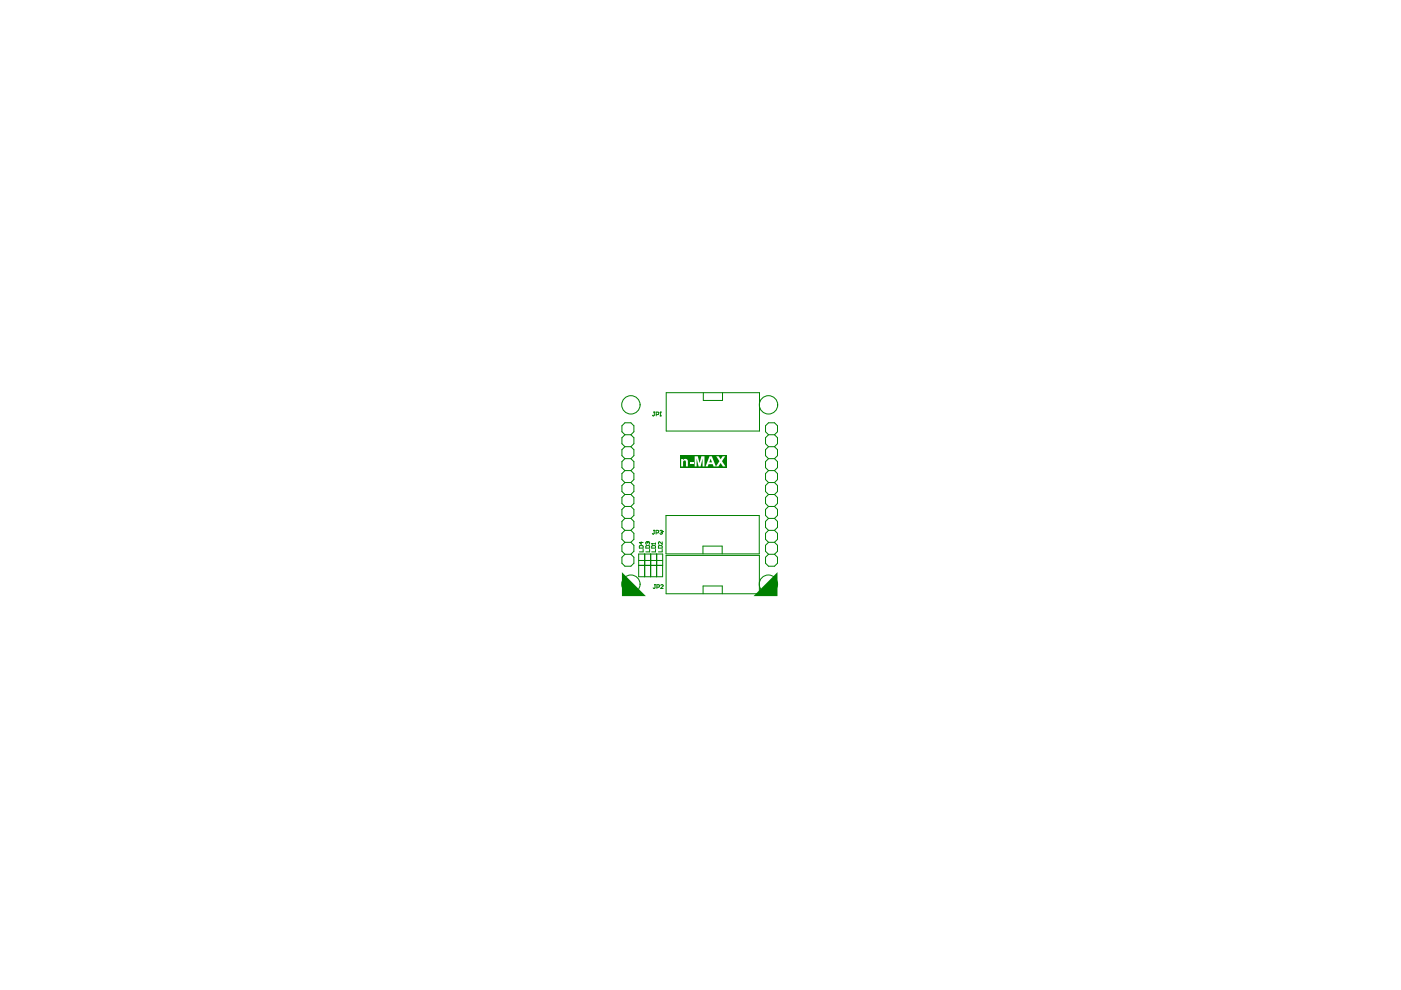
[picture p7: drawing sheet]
<svg xmlns="http://www.w3.org/2000/svg" width="297mm" height="210mm" viewBox="0 0 297 210" stroke-linecap="round" stroke-linejoin="round" font-family="sans-serif">
<g fill="#008000">
<path d="M164.8 121.3v5.1h-5z"/>
<path d="M131.9 121.3l5 5.1h-5z"/>
</g>
<g fill="none" stroke="#008000" stroke-width=".21">
<path d="M132.5 92.2l-.6-.7v-1.2l.6-.7h1.3l.6 .7v1.2l-.6 .7M132.5 92.2l-.6 .6v1.3l.6 .6M132.5 94.7l-.6 .6v1.3l.6 .6M132.5 97.2l-.6 .7v1.2l.6 .7M132.5 99.8l-.6 .6v1.3l.6 .6M132.5 99.8h1.3M132.5 97.2h1.3M132.5 94.7h1.3M132.5 92.2h1.3M133.8 92.2l.6 .6v1.3l-.6 .6M133.8 94.7l.6 .6v1.3l-.6 .6M133.8 97.2l.6 .7v1.2l-.6 .7"/>
<path d="M133.8 99.8l.6 .6v1.3l-.6 .6M138.6 87.4h.3M138.7 87.4v.6l-.1 .2-.3-.2M139.1 87.9h.4l.2-.4-.6-.1v.8M139.9 88.2h.3M140.1 87.4h.1M140.1 87.4l-.2 .1M140.1 87.4v.8M141.2 83.3h19.8v8.1h-19.8zM149.1 83.3v1.6h4.1v-1.6M162.9 92.2l-.6-.7v-1.2l.6-.7h1.3l.6 .7v1.2l-.6 .7M162.9 92.2l-.6 .6v1.3l.6 .6"/>
<path d="M162.9 94.7l-.6 .6v1.3l.6 .6M162.9 97.2l-.6 .7v1.2l.6 .7M162.9 99.8l-.6 .6v1.3l.6 .6M162.9 99.8h1.3M162.9 97.2h1.3M162.9 94.7h1.3M162.9 92.2h1.3M164.2 92.2l.6 .6v1.3l-.6 .6M164.2 94.7l.6 .6v1.3l-.6 .6M164.2 97.2l.6 .7v1.2l-.6 .7M164.2 99.8l.6 .6v1.3l-.6 .6M132.5 102.3l-.6 .6v1.3l.6 .6"/>
<path d="M132.5 104.8l-.6 .7v1.2l.6 .7M132.5 107.4l-.6 .6v1.3l.6 .6M132.5 109.9l-.6 .6v1.3l.6 .7M132.5 112.5l-.6 .6v1.3l.6 .6M132.5 115l-.6 .6v1.3l.6 .6M132.5 117.5l-.6 .7v1.2l.6 .7h1.3l.6-.7v-1.2l-.6-.7M132.5 117.5h1.3M132.5 115h1.3M132.5 112.5h1.3M132.5 109.9h1.3M132.5 107.4h1.3M132.5 104.8h1.3"/>
<path d="M132.5 102.3h1.3M133.8 102.3l.6 .6v1.3l-.6 .6M133.8 104.8l.6 .7v1.2l-.6 .7M133.8 107.4l.6 .6v1.3l-.6 .6M133.8 109.9l.6 .6v1.3l-.6 .7M133.8 112.5l.6 .6v1.3l-.6 .6M133.8 115l.6 .6v1.3l-.6 .6M135.4 119.9h5.1v-2.4h-5.1v4.8h5.1v-2.4M135.4 118.8h5.1M135.6 115.8l.6-.1 .2 .5h-.8zM136 114.9v.5l-.4-.4h.8M136.4 116.5v.5h-.8"/>
<path d="M136.7 117.5v4.8M136.9 115.8l.7-.1 .1 .5h-.8zM137.2 114.9h.1M137.2 114.9l-.3 .1 .2 .4M137.2 114.9l.1 .1M137.3 115l.2-.1 .2 .1-.1 .4M137.3 115v.1M137.7 116.5v.5h-.8M137.9 117.5v4.8M138.2 115.3h.1M138.2 115.8l.6-.1 .2 .5h-.8zM138.2 115.3h.8"/>
<path d="M138.2 115.3l.1 .1M138.6 112.4h.2M138.7 112.4v.7l-.1 .1-.3-.1M139 116.5v.5h-.8M139 115.1v.3M139.1 113h.4l.1-.4-.5-.2v.8M139.2 117.5v4.8M139.6 115.8l.7-.1 .1 .5h-.8zM139.9 112.6l.4-.2 .1 .3M140.2 112.8h.1M140.3 112.8l.1 .2-.1 .2-.4-.1M140.4 116.5v.5h-.8"/>
<path d="M140.4 114.9v.5l-.5-.5-.3 .1 .1 .4M140.4 112.7h.1M140.4 112.7l-.1 .1M141.2 109.3h19.8v8.1h-19.8zM141.2 117.8h19.8v8.1h-19.8zM149 117.4v-1.6h4.1v1.6M162.9 102.3l-.6 .6v1.3l.6 .6M162.9 104.8l-.6 .7v1.2l.6 .7M162.9 107.4l-.6 .6v1.3l.6 .6M162.9 109.9l-.6 .6v1.3l.6 .7M162.9 112.5l-.6 .6v1.3l.6 .6M162.9 115l-.6 .6v1.3l.6 .6"/>
<path d="M162.9 117.5l-.6 .7v1.2l.6 .7h1.3l.6-.7v-1.2l-.6-.7M162.9 117.5h1.3M162.9 115h1.3M162.9 112.5h1.3M162.9 109.9h1.3M162.9 107.4h1.3M162.9 104.8h1.3M162.9 102.3h1.3M164.2 102.3l.6 .6v1.3l-.6 .6M164.2 104.8l.6 .7v1.2l-.6 .7M164.2 107.4l.6 .6v1.3l-.6 .6M164.2 109.9l.6 .6v1.3l-.6 .7"/>
<path d="M164.2 112.5l.6 .6v1.3l-.6 .6M164.2 115l.6 .6v1.3l-.6 .6M138.7 124h.3M138.9 124v.6l-.2 .2-.2-.2M139.3 124.5h.4l.1-.4-.5-.1v.8M140.1 124.1l.1-.1 .4 .1-.5 .7h.5M149.1 125.9v-1.7h4v1.7"/>
</g>
<path d="M144.2 96.5h9.9v2.6h-9.9z" fill-rule="evenodd" fill="#008000"/>
<g fill="#fff">
<path d="M144.4 97.3h.4v.3l.4-.3 .6 .2v1.4h-.4v-1.1l-.2-.2-.3 .2-.1 1.1h-.4z"/>
<path d="M146.2 97.9h.8v.4h-.8z"/>
<path d="M147.3 96.7h.6l.4 1.5 .4-1.5h.7v2.2h-.4v-1.7l-.5 1.7h-.4l-.4-1.7v1.7h-.4z"/>
<path d="M151.9 96.7h.5l.4 .7 .4-.7h.6l-.7 1.1 .7 1.1h-.5l-.5-.7-.5 .7h-.5l.7-1.1z"/>
<path d="M150.4 96.7h.5l.9 2.2h-.5l-.2-.5h-.9l-.1 .5h-.5zM150.7 97.2l-.3 .8h.6z"/>
</g>
<g fill="none" stroke="#008000" stroke-width=".21">
<circle cx="133.8" cy="85.8" r="1.95"/>
<circle cx="162.9" cy="85.8" r="1.95"/>
<circle cx="133.8" cy="123.9" r="1.95"/>
<circle cx="162.9" cy="123.9" r="1.95"/>
</g>
</svg>
